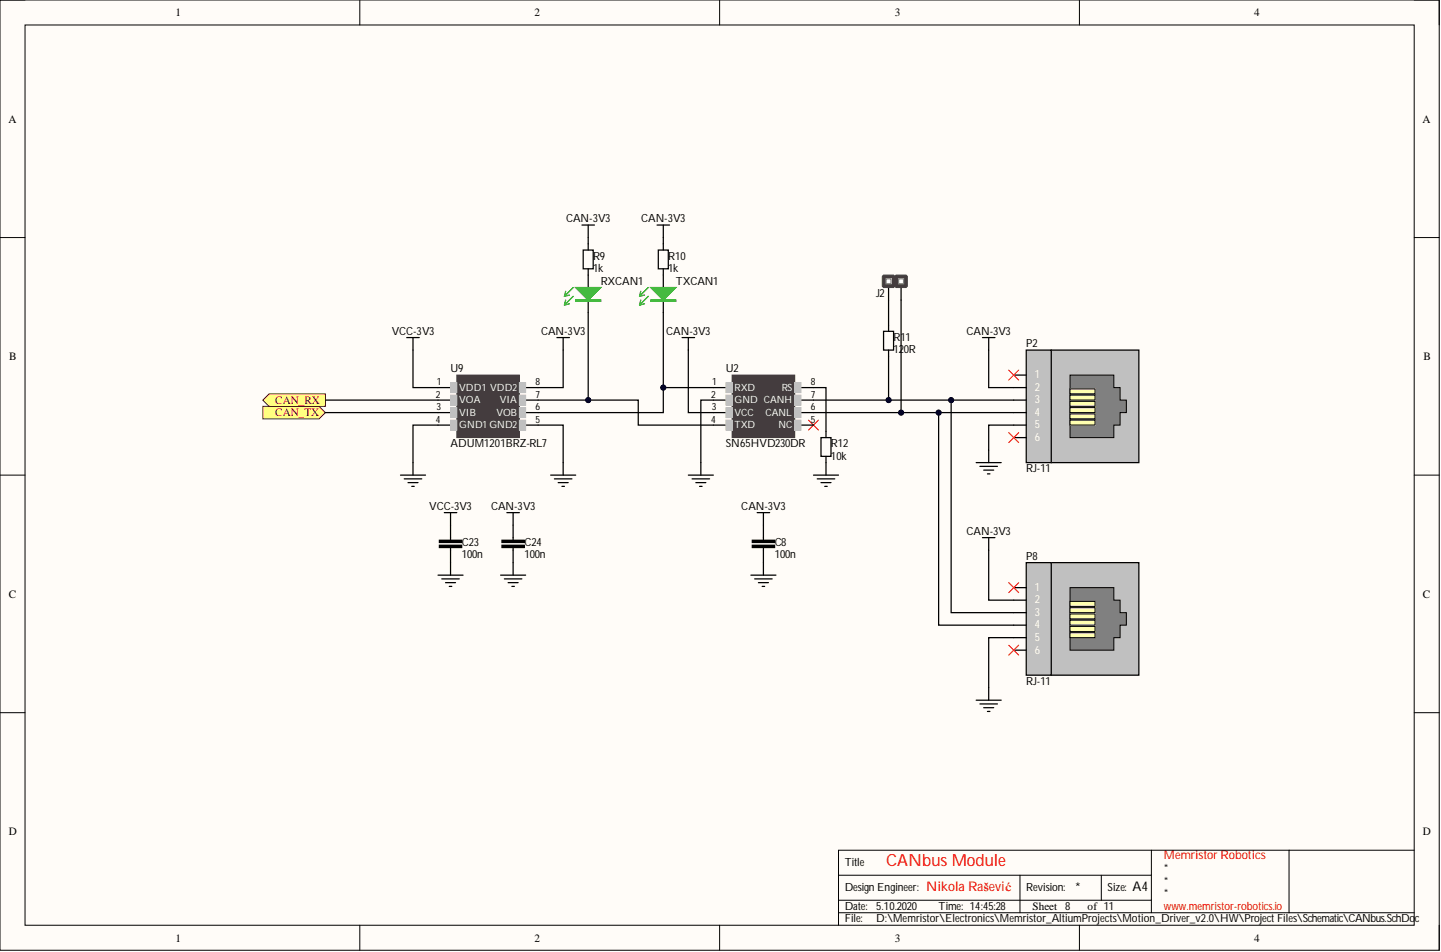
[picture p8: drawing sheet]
<svg xmlns="http://www.w3.org/2000/svg" width="292mm" height="193mm" viewBox="0 0 292 193" stroke-linecap="round" stroke-linejoin="round" font-family="sans-serif">
<defs><g id="words">
<text font-size="3.4" fill="#f00" x="179.6" y="175.5">CANbus Module</text>
<text font-size="2.7" fill="#f00" x="187.7" y="180.5">NikolaRašević</text>
<g font-size="2.7">
<text x="217.9" y="180.8">*</text>
<text x="229.6" y="180.5">A4</text>
</g>
<text font-size="2.4" fill="#f00" x="235.9" y="174.2">Memristor Robotics</text>
<g font-size="2.3">
<text x="35.6" y="3.3">1</text>
<text x="108.3" y="3.3">2</text>
<text x="181.4" y="3.3">3</text>
<text x="254.2" y="3.3">4</text>
<text x="1.7" y="24.8">A</text>
<text x="288.4" y="24.8">A</text>
<text x="114.8" y="45">CAN-3V3</text>
<text x="130" y="45">CAN-3V3</text>
<text x="120.2" y="52.6">R9</text>
<text x="135.5" y="52.6">R10</text>
<text x="120.2" y="55.2">1k</text>
<text x="121.8" y="57.7">RXCAN1</text>
<text x="135.5" y="55.2">1k</text>
<text x="137" y="57.7">TXCAN1</text>
<text x="177.6" y="60.2">J2</text>
<text x="79.4" y="67.8">VCC-3V3</text>
<text x="109.7" y="67.8">CAN-3V3</text>
<text x="135" y="67.8">CAN-3V3</text>
<text x="181.1" y="69.1">R11</text>
<text x="181.1" y="71.6">120R</text>
<text x="195.9" y="67.8">CAN-3V3</text>
<text x="208" y="70.4">P2</text>
<text x="1.9" y="73">B</text>
<text x="91.3" y="75.4">U9</text>
<text x="147.1" y="75.4">U2</text>
<text x="288.5" y="73">B</text>
<text x="91.3" y="90.6">ADUM1201BRZ-RL7</text>
<text x="147.1" y="90.6">SN65HVD230DR</text>
<text x="168.4" y="90.6">R12</text>
<text x="168.4" y="93.2">10k</text>
<text x="208" y="95.7">RJ-11</text>
<text x="87" y="103.3">VCC-3V3</text>
<text x="99.5" y="103.3">CAN-3V3</text>
<text x="150.3" y="103.3">CAN-3V3</text>
<text x="93.6" y="110.7">C23</text>
<text x="93.6" y="113.2">100n</text>
<text x="106.3" y="110.7">C24</text>
<text x="106.3" y="113.2">100n</text>
<text x="157" y="110.7">C8</text>
<text x="157" y="113.2">100n</text>
<text x="195.9" y="108.4">CAN-3V3</text>
<text x="208" y="113.5">P8</text>
<text x="1.8" y="121.1">C</text>
<text x="288.4" y="121.1">C</text>
<text x="208" y="138.8">RJ-11</text>
<text x="1.8" y="169.3">D</text>
<text x="288.4" y="169.3">D</text>
<text x="171.2" y="175.6">Title</text>
<text x="235.9" y="176.8">*</text>
<text x="235.9" y="179.4">*</text>
<text x="171.2" y="184.4">Date:</text>
<text x="171.2" y="180.6">DesignEngineer:</text>
<text x="177.6" y="184.4">5.10.2020</text>
<text x="190.3" y="184.4">Time: 14:45:28</text>
<text x="208" y="180.6">Revision:</text>
<text x="209.3" y="184.5">Sheet 8</text>
<text x="220.5" y="184.5">of 11</text>
<text x="224.5" y="180.6">Size:</text>
<text x="235.9" y="181.9">*</text>
<text x="35.6" y="190.8">1</text>
<text x="108.3" y="190.8">2</text>
<text x="171.2" y="187">File:</text>
<text x="177.6" y="187">D:\Memristor\Electronics\Memristor_AltiumProjects\Motion_Driver_v2.0\HW\ProjectFiles\Schematic\CANbus.SchDo</text>
<text x="181.4" y="190.8">3</text>
<text x="254.2" y="190.8">4</text>
<text x="286.8" y="187">c</text>
</g>
<g font-size="2.3" fill="#fff">
<text x="209.8" y="76.7">1</text>
<text x="209.8" y="79.2">2</text>
<text x="209.8" y="81.8">3</text>
<text x="209.8" y="84.3">4</text>
<text x="209.8" y="86.8">5</text>
<text x="209.8" y="89.4">6</text>
<text x="209.8" y="119.8">1</text>
<text x="209.8" y="122.3">2</text>
<text x="209.8" y="124.9">3</text>
<text x="209.8" y="127.4">4</text>
<text x="209.8" y="129.9">5</text>
<text x="209.8" y="132.5">6</text>
</g>
<g font-size="2.3" fill="#800000">
<text x="55.8" y="81.9">CAN_RX</text>
<text x="55.8" y="84.4">CAN_TX</text>
</g>
<text font-size="2.3" fill="#f00" x="235.9" y="184.4">www.memristor-robotics.io</text>
<g font-size="2">
<text x="88.4" y="80.6">2</text>
<text x="88.5" y="83.1">3</text>
<text x="88.5" y="78.1">1</text>
<text x="108.6" y="80.6">7</text>
<text x="108.6" y="83.1">6</text>
<text x="108.6" y="78.1">8</text>
<text x="144.2" y="80.6">2</text>
<text x="144.3" y="83.1">3</text>
<text x="144.3" y="78.1">1</text>
<text x="164.4" y="80.6">7</text>
<text x="164.4" y="83.1">6</text>
<text x="164.4" y="78.1">8</text>
<text x="88.4" y="85.7">4</text>
<text x="108.6" y="85.7">5</text>
<text x="144.2" y="85.7">4</text>
<text x="164.4" y="85.7">5</text>
</g>
<g font-size="2" fill="#fff">
<text x="93.1" y="79.2">VDD1 VDD2</text>
<text x="93.1" y="81.7">VOA</text>
<text x="101.3" y="81.7">VIA</text>
<text x="148.9" y="79.2">RXD</text>
<text x="148.9" y="81.7">GND CANH</text>
<text x="158.5" y="79.2">RS</text>
<text x="93.1" y="84.2">VIB</text>
<text x="93.1" y="86.8">GND1 GND2</text>
<text x="100.6" y="84.2">VOB</text>
<text x="148.9" y="84.2">VCC</text>
<text x="148.9" y="86.8">TXD</text>
<text x="155.2" y="84.2">CANL</text>
<text x="157.8" y="86.8">NC</text>
</g>
</g></defs>
<path d="M0 0h291.7v192.6h-291.7z" fill-rule="evenodd" fill="#fffcf8"/>
<path d="M0 0h291.7v192.6h-291.7z" fill="none" stroke="#000" stroke-width=".2"/>
<path d="M5.1 5.1h281.6v182.4h-281.6z" fill-rule="evenodd" fill="#fffcf8"/>
<g fill="none" stroke="#000" stroke-width=".2">
<path d="M0 0h5.1M72.9 0v5.1M145.9 0v5.1M218.8 0v5.1M286.7 0h5v5.1M5.1 5.1h281.6v182.4h-281.6zM0 48.2h5.1M286.7 48.2h5M0 96.3h5.1M286.7 96.3h5M0 144.5h5.1M286.7 144.5h5"/>
<path d="M170 177.4h63.4M206.8 177.4v7.6M223.2 177.4v5.1M233.4 172.3v12.7M261.3 172.3v12.7M286.7 172.3h-116.7v15.2M72.9 187.5v5.1M145.9 187.5v5.1M170 185h116.7M170 182.5h63.4M218.8 187.5v5.1M291.7 187.5v5.1"/>
</g>
<path d="M163.9 85.2l2 2M165.9 85.2l-2 2" fill="none" stroke="#f00" stroke-width=".2"/>
<path d="M119.2 55.8v2.5M119.2 60.8v2.6" fill="none" stroke="#000" stroke-width=".25"/>
<path d="M116.7 60.8h5.1v.3h-5.1zM116.7 61h5.1" fill="none" stroke="#00bf00" stroke-width=".25"/>
<path d="M116.7 58.3h5.1l-2.6 2.5z" fill="#00bf00"/>
<path d="M114.7 59l-.3 1.1M115.4 59.8l-1 .3M116.2 58.3l-1.8 1.8M116.7 58.3h5.1l-2.6 2.5zM114.7 60.8l-.3 1M115.4 61.6l-1 .2M116.2 60.1l-1.8 1.7" fill="none" stroke="#00bf00" stroke-width=".25"/>
<path d="M139.5 96.3h5.1M140.3 97.1h3.5M141.1 97.8h2M141.8 98.6h.5M142.1 93.8v2.5" fill="none" stroke="#000" stroke-width=".25"/>
<path d="M213.1 71h17.8v22.8h-17.8z" fill-rule="evenodd" fill="#c0c0c0"/>
<path d="M213.1 71h17.8v22.8h-17.8z" fill="none" stroke="#000" stroke-width=".25"/>
<path d="M216.9 76h8.9v2.6h1.3v2.5h1.2v2.5h-1.2v2.6h-1.3v2.5h-8.9z" fill-rule="evenodd" fill="#808080"/>
<path d="M216.9 76h8.9v2.6h1.3v2.5h1.2v2.5h-1.2v2.6h-1.3v2.5h-8.9z" fill="none" stroke="#000" stroke-width=".2"/>
<path d="M208 71h5.1v22.8h-5.1z" fill-rule="evenodd" fill="#c0c0c0"/>
<path d="M205.5 76h2.5M205.5 78.6h2.5M208 71h5.1v22.8h-5.1zM205.5 81.1h2.5M205.5 83.6h2.5M205.5 86.2h2.5M205.5 88.7h2.5" fill="none" stroke="#000" stroke-width=".25"/>
<path d="M216.9 85.2h5.1v1h-5.1z" fill-rule="evenodd" fill="#ffffb0"/>
<path d="M216.9 85.2h5.1v1h-5.1z" fill="none" stroke="#000" stroke-width=".2"/>
<path d="M216.9 83.9h5.1v1h-5.1z" fill-rule="evenodd" fill="#ffffb0"/>
<path d="M216.9 83.9h5.1v1h-5.1z" fill="none" stroke="#000" stroke-width=".2"/>
<path d="M216.9 80.1h5.1v1h-5.1z" fill-rule="evenodd" fill="#ffffb0"/>
<path d="M216.9 80.1h5.1v1h-5.1z" fill="none" stroke="#000" stroke-width=".2"/>
<path d="M216.9 82.6h5.1v1h-5.1z" fill-rule="evenodd" fill="#ffffb0"/>
<path d="M216.9 82.6h5.1v1h-5.1z" fill="none" stroke="#000" stroke-width=".2"/>
<path d="M216.9 81.4h5.1v1h-5.1z" fill-rule="evenodd" fill="#ffffb0"/>
<path d="M216.9 81.4h5.1v1h-5.1z" fill="none" stroke="#000" stroke-width=".2"/>
<path d="M216.9 78.8h5.1v1h-5.1z" fill-rule="evenodd" fill="#ffffb0"/>
<path d="M216.9 78.8h5.1v1h-5.1z" fill="none" stroke="#000" stroke-width=".2"/>
<path d="M134.5 55.8v2.5M134.5 60.8v2.6M199.1 68.4h2.6M200.4 68.4v2.6M197.9 93.8h5.1M198.6 94.5h3.6M199.4 95.3h2M200.2 96.1h.5M200.4 91.2v2.6" fill="none" stroke="#000" stroke-width=".25"/>
<path d="M131.9 60.8h5.1v.3h-5.1zM131.9 61h5.1" fill="none" stroke="#00bf00" stroke-width=".25"/>
<path d="M131.9 58.3h5.1l-2.5 2.5z" fill="#00bf00"/>
<path d="M129.9 59l-.3 1.1M130.6 59.8l-1 .3M131.4 58.3l-1.8 1.8M131.9 58.3h5.1l-2.5 2.5zM129.9 60.8l-.3 1M130.6 61.6l-1 .2M131.4 60.1l-1.8 1.7" fill="none" stroke="#00bf00" stroke-width=".25"/>
<path d="M118 45.6h2.5M118.2 50.7h2v3.8h-2zM119.2 45.6v2.6M119.2 49.4v1.3M119.2 54.5v1.3M133.2 45.6h2.5M133.4 50.7h2.1v3.8h-2.1zM134.5 45.6v2.6M134.5 49.4v1.3M134.5 54.5v1.3M138.3 68.4h2.5M139.5 68.4v2.6" fill="none" stroke="#000" stroke-width=".25"/>
<path d="M53.3 82.4h11.4l1.3 1.2-1.3 1.3h-11.4z" fill-rule="evenodd" fill="#ffff80"/>
<path d="M53.3 82.4h11.4l1.3 1.2-1.3 1.3h-11.4z" fill="none" stroke="#800000" stroke-width=".2"/>
<path d="M53.3 81.1l1.2-1.3h11.5v2.6h-11.5z" fill-rule="evenodd" fill="#ffff80"/>
<path d="M53.3 81.1l1.2-1.3h11.5v2.6h-11.5z" fill="none" stroke="#800000" stroke-width=".2"/>
<path d="M152.2 116.6h5.1M153 117.3h3.5M153.5 103.9h2.5M153.7 118.1h2.1M154.5 118.9h.5M154.7 103.9v5.6M154.7 111v5.6" fill="none" stroke="#000" stroke-width=".25"/>
<g fill="#000">
<path d="M152.5 110.5h4.5v.5h-4.5z" fill-rule="evenodd"/>
<path d="M152.5 109.5h4.5v.5h-4.5z" fill-rule="evenodd"/>
</g>
<path d="M152.5 110.5h4.5v.5h-4.5zM152.5 109.5h4.5v.5h-4.5z" fill="none" stroke="#000" stroke-width=".2"/>
<path d="M204.5 75l2 2M206.5 75l-2 2M204.5 87.7l2 2M206.5 87.7l-2 2" fill="none" stroke="#f00" stroke-width=".2"/>
<path d="M148.4 76h12.7v12.7h-12.7z" fill-rule="evenodd" fill="#443c3e"/>
<path d="M148.4 76h12.7v12.7h-12.7z" fill="none" stroke="#443c3e" stroke-width=".2"/>
<path d="M144.6 78.6h2.5M162.4 78.6h2.5M144.6 81.1h2.5M144.6 83.6h2.5M144.6 86.2h2.5M162.4 81.1h2.5M162.4 83.6h2.5M162.4 86.2h2.5" fill="none" stroke="#000" stroke-width=".25"/>
<path d="M147.1 77.6h1.3v2h-1.3z" fill-rule="evenodd" fill="#c0c0c0"/>
<path d="M147.1 77.6h1.3v2h-1.3z" fill="none" stroke="#c0c0c0" stroke-width=".2"/>
<path d="M147.1 85.2h1.3v2h-1.3z" fill-rule="evenodd" fill="#c0c0c0"/>
<path d="M147.1 85.2h1.3v2h-1.3z" fill="none" stroke="#c0c0c0" stroke-width=".2"/>
<path d="M147.1 82.6h1.3v2h-1.3z" fill-rule="evenodd" fill="#c0c0c0"/>
<path d="M147.1 82.6h1.3v2h-1.3z" fill="none" stroke="#c0c0c0" stroke-width=".2"/>
<path d="M147.1 80.1h1.3v2h-1.3z" fill-rule="evenodd" fill="#c0c0c0"/>
<path d="M147.1 80.1h1.3v2h-1.3z" fill="none" stroke="#c0c0c0" stroke-width=".2"/>
<path d="M161.1 77.6h1.3v2h-1.3z" fill-rule="evenodd" fill="#c0c0c0"/>
<path d="M161.1 77.6h1.3v2h-1.3z" fill="none" stroke="#c0c0c0" stroke-width=".2"/>
<path d="M161.1 80.1h1.3v2h-1.3z" fill-rule="evenodd" fill="#c0c0c0"/>
<path d="M161.1 80.1h1.3v2h-1.3z" fill="none" stroke="#c0c0c0" stroke-width=".2"/>
<path d="M161.1 82.6h1.3v2h-1.3z" fill-rule="evenodd" fill="#c0c0c0"/>
<path d="M161.1 82.6h1.3v2h-1.3z" fill="none" stroke="#c0c0c0" stroke-width=".2"/>
<path d="M161.1 85.2h1.3v2h-1.3z" fill-rule="evenodd" fill="#c0c0c0"/>
<path d="M161.1 85.2h1.3v2h-1.3z" fill="none" stroke="#c0c0c0" stroke-width=".2"/>
<path d="M164.9 96.3h5.1M165.7 97.1h3.5M166.4 88.7h2v3.8h-2zM166.4 97.8h2M167.2 98.6h.5M167.4 87.4v1.3M167.4 92.5v3.8" fill="none" stroke="#000" stroke-width=".25"/>
<path d="M92.6 76h12.7v12.7h-12.7z" fill-rule="evenodd" fill="#443c3e"/>
<path d="M92.6 76h12.7v12.7h-12.7z" fill="none" stroke="#443c3e" stroke-width=".2"/>
<path d="M88.8 78.6h2.5M106.5 78.6h2.6M88.8 81.1h2.5M88.8 83.6h2.5M88.8 86.2h2.5M106.5 81.1h2.6M106.5 83.6h2.6M106.5 86.2h2.6" fill="none" stroke="#000" stroke-width=".25"/>
<path d="M91.3 77.6h1.3v2h-1.3z" fill-rule="evenodd" fill="#c0c0c0"/>
<path d="M91.3 77.6h1.3v2h-1.3z" fill="none" stroke="#c0c0c0" stroke-width=".2"/>
<path d="M91.3 85.2h1.3v2h-1.3z" fill-rule="evenodd" fill="#c0c0c0"/>
<path d="M91.3 85.2h1.3v2h-1.3z" fill="none" stroke="#c0c0c0" stroke-width=".2"/>
<path d="M91.3 82.6h1.3v2h-1.3z" fill-rule="evenodd" fill="#c0c0c0"/>
<path d="M91.3 82.6h1.3v2h-1.3z" fill="none" stroke="#c0c0c0" stroke-width=".2"/>
<path d="M91.3 80.1h1.3v2h-1.3z" fill-rule="evenodd" fill="#c0c0c0"/>
<path d="M91.3 80.1h1.3v2h-1.3z" fill="none" stroke="#c0c0c0" stroke-width=".2"/>
<path d="M105.3 77.6h1.2v2h-1.2z" fill-rule="evenodd" fill="#c0c0c0"/>
<path d="M105.3 77.6h1.2v2h-1.2z" fill="none" stroke="#c0c0c0" stroke-width=".2"/>
<path d="M105.3 80.1h1.2v2h-1.2z" fill-rule="evenodd" fill="#c0c0c0"/>
<path d="M105.3 80.1h1.2v2h-1.2z" fill="none" stroke="#c0c0c0" stroke-width=".2"/>
<path d="M105.3 82.6h1.2v2h-1.2z" fill-rule="evenodd" fill="#c0c0c0"/>
<path d="M105.3 82.6h1.2v2h-1.2z" fill="none" stroke="#c0c0c0" stroke-width=".2"/>
<path d="M105.3 85.2h1.2v2h-1.2z" fill-rule="evenodd" fill="#c0c0c0"/>
<path d="M105.3 85.2h1.2v2h-1.2z" fill="none" stroke="#c0c0c0" stroke-width=".2"/>
<g fill="none" stroke="#000" stroke-width=".25">
<path d="M180.1 58.3v2.5M82.4 68.4h2.6M83.7 68.4v2.6M112.9 68.4h2.5M114.2 68.4v2.6M81.2 96.3h5.1M81.9 97.1h3.6M82.7 97.8h2M83.5 98.6h.5M83.7 93.8v2.5M111.6 96.3h5.1M112.4 97.1h3.5"/>
<path d="M113.1 97.8h2.1M113.9 98.6h.5M114.2 93.8v2.5"/>
</g>
<path d="M178.8 56l.3-.2h2l.3 .2v2l-.3 .3h-2l-.3-.3z" fill-rule="evenodd" fill="#443c3e"/>
<path d="M178.8 56l.3-.2h2l.3 .2v2l-.3 .3h-2l-.3-.3z" fill="none" stroke="#443c3e" stroke-width=".2"/>
<path d="M179.6 56.5h1v1h-1z" fill-rule="evenodd" fill="#fff"/>
<path d="M179.6 56.5h1v1h-1z" fill="none" stroke="#808080" stroke-width=".25"/>
<path d="M182.7 58.3v2.5" fill="none" stroke="#000" stroke-width=".25"/>
<path d="M181.4 56l.2-.2h2.1l.2 .2v2l-.2 .3h-2.1l-.2-.3z" fill-rule="evenodd" fill="#443c3e"/>
<path d="M181.4 56l.2-.2h2.1l.2 .2v2l-.2 .3h-2.1l-.2-.3z" fill="none" stroke="#443c3e" stroke-width=".2"/>
<path d="M182.1 56.5h1.1v1h-1.1z" fill-rule="evenodd" fill="#fff"/>
<path d="M182.1 56.5h1.1v1h-1.1z" fill="none" stroke="#808080" stroke-width=".25"/>
<path d="M213.1 114h17.8v22.9h-17.8z" fill-rule="evenodd" fill="#c0c0c0"/>
<path d="M213.1 114h17.8v22.9h-17.8z" fill="none" stroke="#000" stroke-width=".25"/>
<path d="M216.9 119.1h8.9v2.6h1.3v2.5h1.2v2.5h-1.2v2.6h-1.3v2.5h-8.9z" fill-rule="evenodd" fill="#808080"/>
<path d="M216.9 119.1h8.9v2.6h1.3v2.5h1.2v2.5h-1.2v2.6h-1.3v2.5h-8.9z" fill="none" stroke="#000" stroke-width=".2"/>
<path d="M208 114h5.1v22.9h-5.1z" fill-rule="evenodd" fill="#c0c0c0"/>
<path d="M205.5 119.1h2.5M208 114h5.1v22.9h-5.1zM205.5 121.7h2.5M205.5 124.2h2.5M205.5 126.7h2.5M205.5 129.3h2.5M205.5 131.8h2.5" fill="none" stroke="#000" stroke-width=".25"/>
<path d="M216.9 128.2h5.1v1.1h-5.1z" fill-rule="evenodd" fill="#ffffb0"/>
<path d="M216.9 128.2h5.1v1.1h-5.1z" fill="none" stroke="#000" stroke-width=".2"/>
<path d="M216.9 127h5.1v1h-5.1z" fill-rule="evenodd" fill="#ffffb0"/>
<path d="M216.9 127h5.1v1h-5.1z" fill="none" stroke="#000" stroke-width=".2"/>
<path d="M216.9 123.2h5.1v1h-5.1z" fill-rule="evenodd" fill="#ffffb0"/>
<path d="M216.9 123.2h5.1v1h-5.1z" fill="none" stroke="#000" stroke-width=".2"/>
<path d="M216.9 125.7h5.1v1h-5.1z" fill-rule="evenodd" fill="#ffffb0"/>
<path d="M216.9 125.7h5.1v1h-5.1z" fill="none" stroke="#000" stroke-width=".2"/>
<path d="M216.9 124.4h5.1v1.1h-5.1z" fill-rule="evenodd" fill="#ffffb0"/>
<path d="M216.9 124.4h5.1v1.1h-5.1z" fill="none" stroke="#000" stroke-width=".2"/>
<path d="M216.9 121.9h5.1v1h-5.1z" fill-rule="evenodd" fill="#ffffb0"/>
<path d="M89 110.5h4.6v.5h-4.6zM89 109.5h4.6v.5h-4.6zM101.7 110.5h4.6v.5h-4.6zM101.7 109.5h4.6v.5h-4.6zM216.9 121.9h5.1v1h-5.1z" fill="none" stroke="#000" stroke-width=".2"/>
<g fill="none" stroke="#000" stroke-width=".25">
<path d="M119.2 48.2v1.2M134.5 48.2v1.2M114.2 71v7.6h-5.1M139.5 71v12.6h5.1M144.6 78.6h-10.1v5h-25.4M164.9 78.6h2.5v8.8M179.1 67.2h2v3.8h-2zM180.1 65.9v1.3M180.1 71v1.2M200.4 71v7.6h5.1M88.8 86.2h-5.1v7.6M109.1 86.2h5.1v7.6"/>
<path d="M144.6 81.1h-2.5v12.7M205.5 86.2h-5.1v5M88.8 116.6h5.1M89.6 117.3h3.5M90.1 103.9h2.5M90.3 118.1h2M91.1 118.9h.5M91.3 103.9v5.6M91.3 111v5.6M101.5 116.6h5M102.2 117.3h3.6M102.7 103.9h2.6"/>
<path d="M103 118.1h2M103.8 118.9h.5M104 103.9v5.6M104 111v5.6M199.1 109h2.6M200.4 109v2.5M200.4 139.4v2.5M197.9 141.9h5.1M198.6 142.7h3.6M199.4 143.4h2M200.2 144.2h.5"/>
</g>
<path d="M204.5 118.1l2 2M206.5 118.1l-2 2M204.5 130.8l2 2M206.5 130.8l-2 2" fill="none" stroke="#f00" stroke-width=".2"/>
<g fill="#000">
<path d="M89 110.5h4.6v.5h-4.6z" fill-rule="evenodd"/>
<path d="M89 109.5h4.6v.5h-4.6z" fill-rule="evenodd"/>
<path d="M101.7 110.5h4.6v.5h-4.6z" fill-rule="evenodd"/>
<path d="M101.7 109.5h4.6v.5h-4.6z" fill-rule="evenodd"/>
</g>
<circle cx="134.5" cy="78.6" r=".51" fill="#000080"/>
<circle cx="134.5" cy="78.6" r=".51" fill="none" stroke="#000080" stroke-width=".2"/>
<path d="M134.5 63.4v15.2" fill="none" stroke="#000" stroke-width=".25"/>
<circle cx="134.5" cy="78.6" r=".51" fill="#000080"/>
<circle cx="134.5" cy="78.6" r=".51" fill="none" stroke="#000080" stroke-width=".2"/>
<path d="M119.2 63.4v17.7" fill="none" stroke="#000" stroke-width=".25"/>
<circle cx="119.2" cy="81.1" r=".51" fill="#000080"/>
<circle cx="119.2" cy="81.1" r=".51" fill="none" stroke="#000080" stroke-width=".2"/>
<path d="M83.7 71v7.6h5.1M66 81.1h22.8M66 83.6h22.8M192.8 81.1v43.1h12.7M200.4 111.5v10.2h5.1" fill="none" stroke="#000" stroke-width=".25"/>
<circle cx="192.8" cy="81.1" r=".51" fill="#000080"/>
<circle cx="192.8" cy="81.1" r=".51" fill="none" stroke="#000080" stroke-width=".2"/>
<path d="M190.3 83.6v43.1h15.2" fill="none" stroke="#000" stroke-width=".25"/>
<circle cx="190.3" cy="83.6" r=".51" fill="#000080"/>
<circle cx="190.3" cy="83.6" r=".51" fill="none" stroke="#000080" stroke-width=".2"/>
<path d="M180.1 60.8v5.1M180.1 72.2v8.9M205.5 129.3h-5.1v10.1" fill="none" stroke="#000" stroke-width=".25"/>
<circle cx="180.1" cy="81.1" r=".51" fill="#000080"/>
<circle cx="180.1" cy="81.1" r=".51" fill="none" stroke="#000080" stroke-width=".2"/>
<path d="M182.7 60.8v22.8" fill="none" stroke="#000" stroke-width=".25"/>
<circle cx="182.7" cy="83.6" r=".51" fill="#000080"/>
<circle cx="182.7" cy="83.6" r=".51" fill="none" stroke="#000080" stroke-width=".2"/>
<path d="M109.1 81.1h20.3v5.1h15.2" fill="none" stroke="#000" stroke-width=".25"/>
<circle cx="119.2" cy="81.1" r=".51" fill="#000080"/>
<circle cx="119.2" cy="81.1" r=".51" fill="none" stroke="#000080" stroke-width=".2"/>
<path d="M164.9 83.6h40.6" fill="none" stroke="#000" stroke-width=".25"/>
<circle cx="190.3" cy="83.6" r=".51" fill="#000080"/>
<circle cx="190.3" cy="83.6" r=".51" fill="none" stroke="#000080" stroke-width=".2"/>
<circle cx="182.7" cy="83.6" r=".51" fill="#000080"/>
<circle cx="182.7" cy="83.6" r=".51" fill="none" stroke="#000080" stroke-width=".2"/>
<path d="M164.9 81.1h40.6" fill="none" stroke="#000" stroke-width=".25"/>
<circle cx="192.8" cy="81.1" r=".51" fill="#000080"/>
<circle cx="192.8" cy="81.1" r=".51" fill="none" stroke="#000080" stroke-width=".2"/>
<circle cx="180.1" cy="81.1" r=".51" fill="#000080"/>
<circle cx="180.1" cy="81.1" r=".51" fill="none" stroke="#000080" stroke-width=".2"/>
<use href="#words"/>
</svg>
